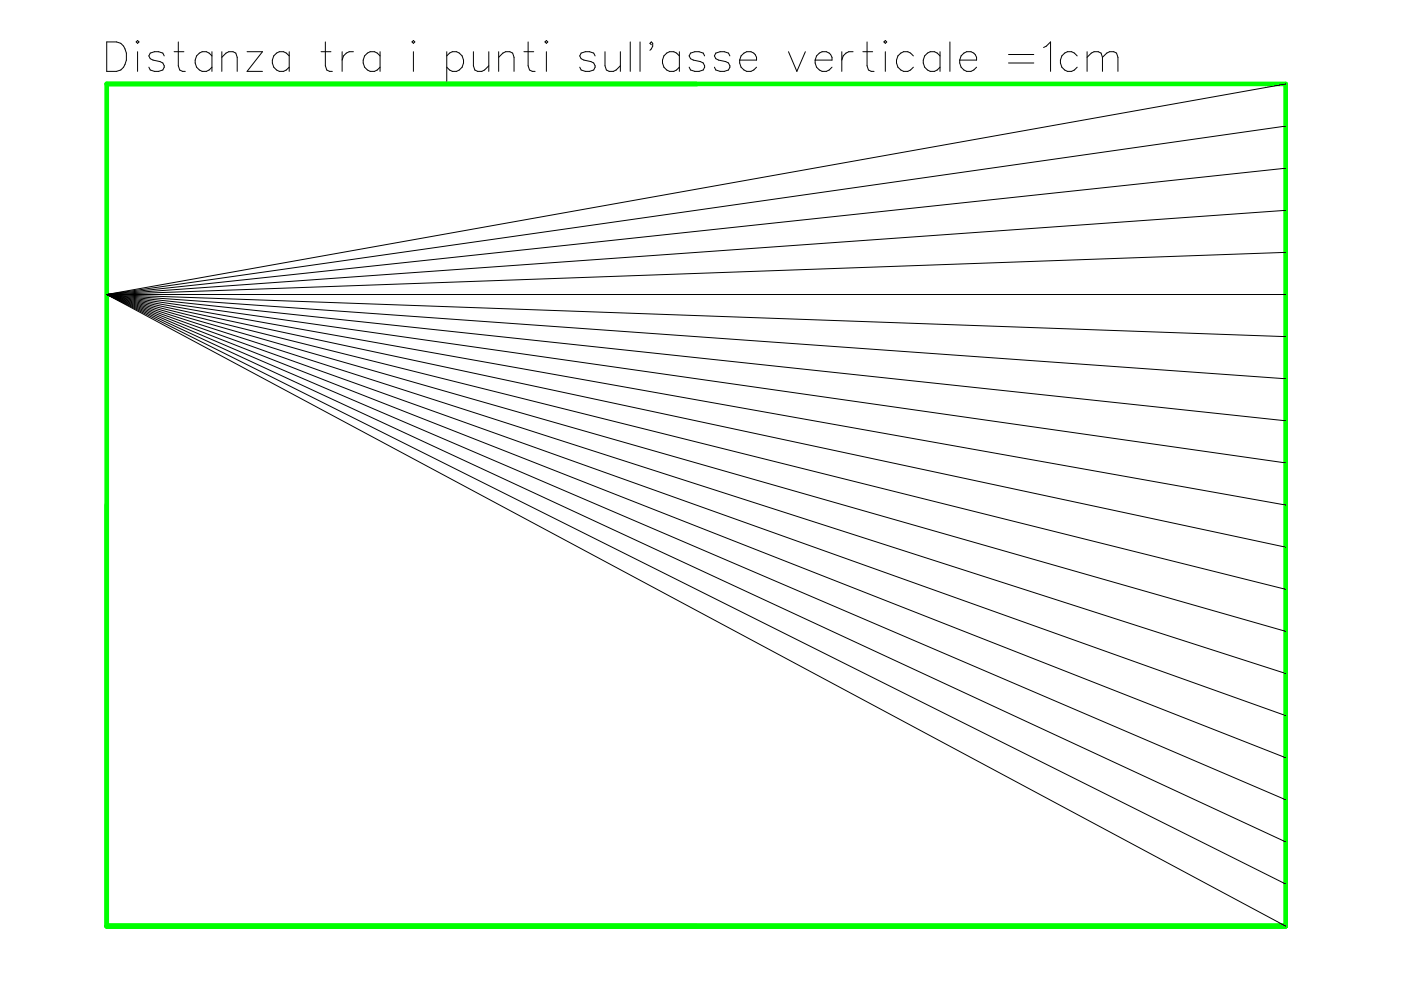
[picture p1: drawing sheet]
<svg xmlns="http://www.w3.org/2000/svg" width="297mm" height="210mm" viewBox="0 0 297 210" stroke-linecap="round" stroke-linejoin="round" font-family="sans-serif">
<path d="M22.6 17.8h250v178.6h-250z" fill="none" stroke="#0f0" stroke-width=".99"/>
<g fill="none" stroke="#000" stroke-width=".21">
<path d="M22.6 8.9h2.1a2.59 2.59 0 0 1 2.1 2.4 3.8 3.8 0 0 1-1.2 3.5l-.9 .3h-2.1zM29.2 8.6l.3 .3-.3 .3-.3-.3zM29.2 11v4.1M34.8 11.9l-.3-.6-.9-.3h-.9l-.8 .3-.3 .6 .3 .5 2.6 1 .3 .5-.3 .9-.9 .3h-.9l-.8-.3-.3-.6M36.9 11h2.1M37.8 8.9v5l.3 .9 .6 .3h.6M44.9 11.9a2.02 2.02 0 0 0-2.8-.5 2.02 2.02 0 0 0-.4 2.8 1.88 1.88 0 0 0 3.2 0M44.9 11v4.1M47 12.1l.9-.8 .6-.3h.9l.6 .3 .3 .8v3M47 11v4.1M52.4 11h3.2l-3.2 4.1h3.2M61.3 11.9a2.03 2.03 0 0 0-2.8-.5 2.03 2.03 0 0 0-.5 2.8 1.9 1.9 0 0 0 3.3 0"/>
<path d="M61.3 11v4.1M68.1 11h2.1M69 8.9v5l.3 .9 .6 .3h.6M72.5 11v4.1M74.9 11a2.01 2.01 0 0 0-2.4 1.7M80.6 11.9a2.03 2.03 0 0 0-2.9-.5 2.03 2.03 0 0 0-.4 2.8 1.9 1.9 0 0 0 3.3 0M80.6 11v4.1M87.7 8.6l.2 .3-.2 .3-.3-.3zM87.7 11v4.1M94.7 11.9a2.02 2.02 0 0 1 2.9-.5 2.02 2.02 0 0 1 .4 2.8 1.88 1.88 0 0 1-3.3 0M94.7 11v6.2M100.4 11v2.9l.3 .9 .6 .3h.9l.5-.3 .9-.9"/>
<path d="M103.6 11v4.1M105.7 12.1l.9-.8 .6-.3h.9l.6 .3 .3 .8v3M105.7 11v4.1M111.1 11h2.1M112 8.9v5l.3 .9 .6 .3h.6M115.8 8.6l.3 .3-.3 .3-.3-.3zM115.8 11v4.1M126.2 11.9l-.3-.6-.9-.3h-.9l-.9 .3-.3 .6 .3 .5 2.7 1 .3 .5-.3 .9-.9 .3h-.9l-.9-.3-.3-.6M128.3 11v2.9l.3 .9 .6 .3h.8l.6-.3 .9-.9M131.5 11v4.1M133.6 8.9v6.2M135.7 8.9v6.2"/>
<path d="M138.1 9.5l-.3-.3 .3-.3a1.14 1.14 0 0 1-.3 1.8M144 11.9a2.03 2.03 0 0 0-2.8-.5 2.03 2.03 0 0 0-.4 2.8 1.9 1.9 0 0 0 3.2 0M144 11v4.1M149.4 11.9l-.3-.6-.9-.3h-.9l-.9 .3-.3 .6 .3 .5 2.7 1 .3 .5-.3 .9-.9 .3h-.9l-.9-.3-.3-.6M154.7 11.9l-.2-.6-.9-.3h-.9l-.9 .3-.3 .6 .3 .5 2.7 1 .2 .5-.2 .9-.9 .3h-.9l-.9-.3-.3-.6M156.8 12.7a1.98 1.98 0 0 0 1.2 2.3 1.98 1.98 0 0 0 2.4-.8M157.1 11.9a1.73 1.73 0 0 1 2-1 1.73 1.73 0 0 1 1.3 1.8h-3.6zM167.2 11l1.8 4.1 1.8-4.1M172.8 12.7a1.97 1.97 0 0 0 1.2 2.3 1.97 1.97 0 0 0 2.4-.8M173.1 11.9a1.73 1.73 0 0 1 2-1 1.73 1.73 0 0 1 1.3 1.8h-3.6zM178.5 11v4.1M180.9 11a2.01 2.01 0 0 0-2.4 1.7"/>
<path d="M182.9 11h2.1M183.8 8.9v5l.3 .9 .6 .3h.6M187.7 8.6l.3 .3-.3 .3-.3-.3zM187.7 11v4.1M193.7 11.9a2.03 2.03 0 0 0-2.9-.5 2.03 2.03 0 0 0-.4 2.8 1.9 1.9 0 0 0 3.3 0M199.3 11.9a2.02 2.02 0 0 0-2.8-.5 2.02 2.02 0 0 0-.5 2.8 1.88 1.88 0 0 0 3.3 0M199.3 11v4.1M201.4 8.9v6.2M203.5 12.7a1.97 1.97 0 0 0 1.1 2.3 1.97 1.97 0 0 0 2.5-.8M203.8 11.9a1.73 1.73 0 0 1 2-1 1.73 1.73 0 0 1 1.3 1.8h-3.6zM213.8 11.6h5.4M213.8 13.4h5.4"/>
<path d="M221.3 10.1l.5-.3 .9-.9v6.2M228.4 11.9a2.02 2.02 0 0 0-2.9-.5 2.02 2.02 0 0 0-.4 2.8 1.88 1.88 0 0 0 3.3 0M230.5 12.1l.9-.8 .6-.3h.9l.5 .3 .3 .8M230.5 11v4.1M233.7 12.1l1-.8 .5-.3h.9l.6 .3 .3 .8v3M233.7 12.1v3M272.6 17.8l-250 44.6M272.6 26.7l-250 35.7M272.6 35.7l-250 26.7M272.6 44.6l-250 17.8M272.6 53.5l-250 8.9M22.6 62.4h250"/>
<path d="M22.6 62.4l250 9M22.6 62.4l250 17.9M22.6 62.4l250 26.8M22.6 62.4l250 35.7M22.6 62.4l250 44.7M22.6 62.4l250 53.6M22.6 62.4l250 62.5M22.6 62.4l250 71.5M22.6 62.4l250 80.4M22.6 62.4l250 89.3M22.6 62.4l250 98.3M22.6 62.4l250 107.2"/>
<path d="M22.6 62.4l250 116.1M22.6 62.4l250 125M22.6 62.4l250 134"/>
</g>
</svg>
